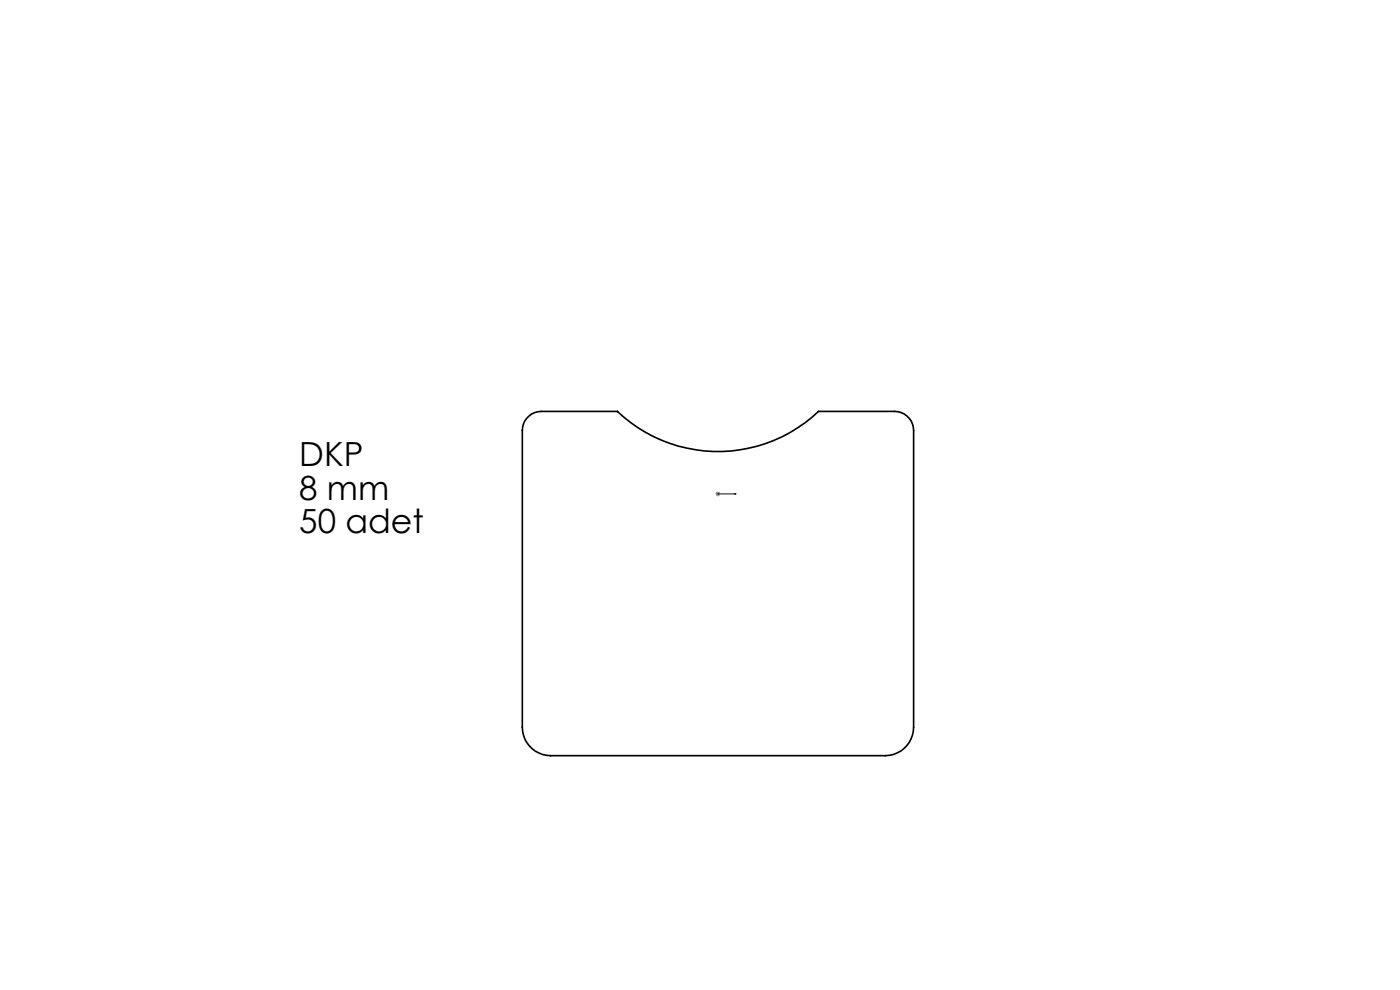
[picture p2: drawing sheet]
<svg xmlns="http://www.w3.org/2000/svg" width="297mm" height="210mm" viewBox="0 0 297 210" stroke-linecap="round" stroke-linejoin="round" font-family="sans-serif">
<defs><g id="words">
<g font-size="7.1">
<text x="63.5" y="98.9">DKP</text>
<text x="63.5" y="106">8 mm</text>
<text x="63.5" y="113">50 adet</text>
</g>
</g></defs>
<path d="M111.8 88.7a3.8 3.8 0 0 1 3-1.4h16.2a31 31 0 0 0 42.6 0h16.2a4.1 4.1 0 0 1 4 4v63a6 6 0 0 1-6 6h-71a6 6 0 0 1-6-6v-63a4 4 0 0 1 1-2.6z" fill="none" stroke="#000" stroke-width=".35"/>
<path d="M152.2 104.8h.2zM152.3 104.8h.1M152.3 104.8h3.9M156.2 104.8h-.4h.4" fill="none" stroke="#00f" stroke-width=".21"/>
<path d="M151.8 104.8h1M151.9 104.4l.7 .7M152.3 104.3v1M152.6 104.4l-.7 .7" fill="none" stroke="#808080" stroke-width=".21"/>
<path d="M155.8 104.8h.4zM152.2 104.8h.2z" fill="#00f"/>
<use href="#words"/>
</svg>
